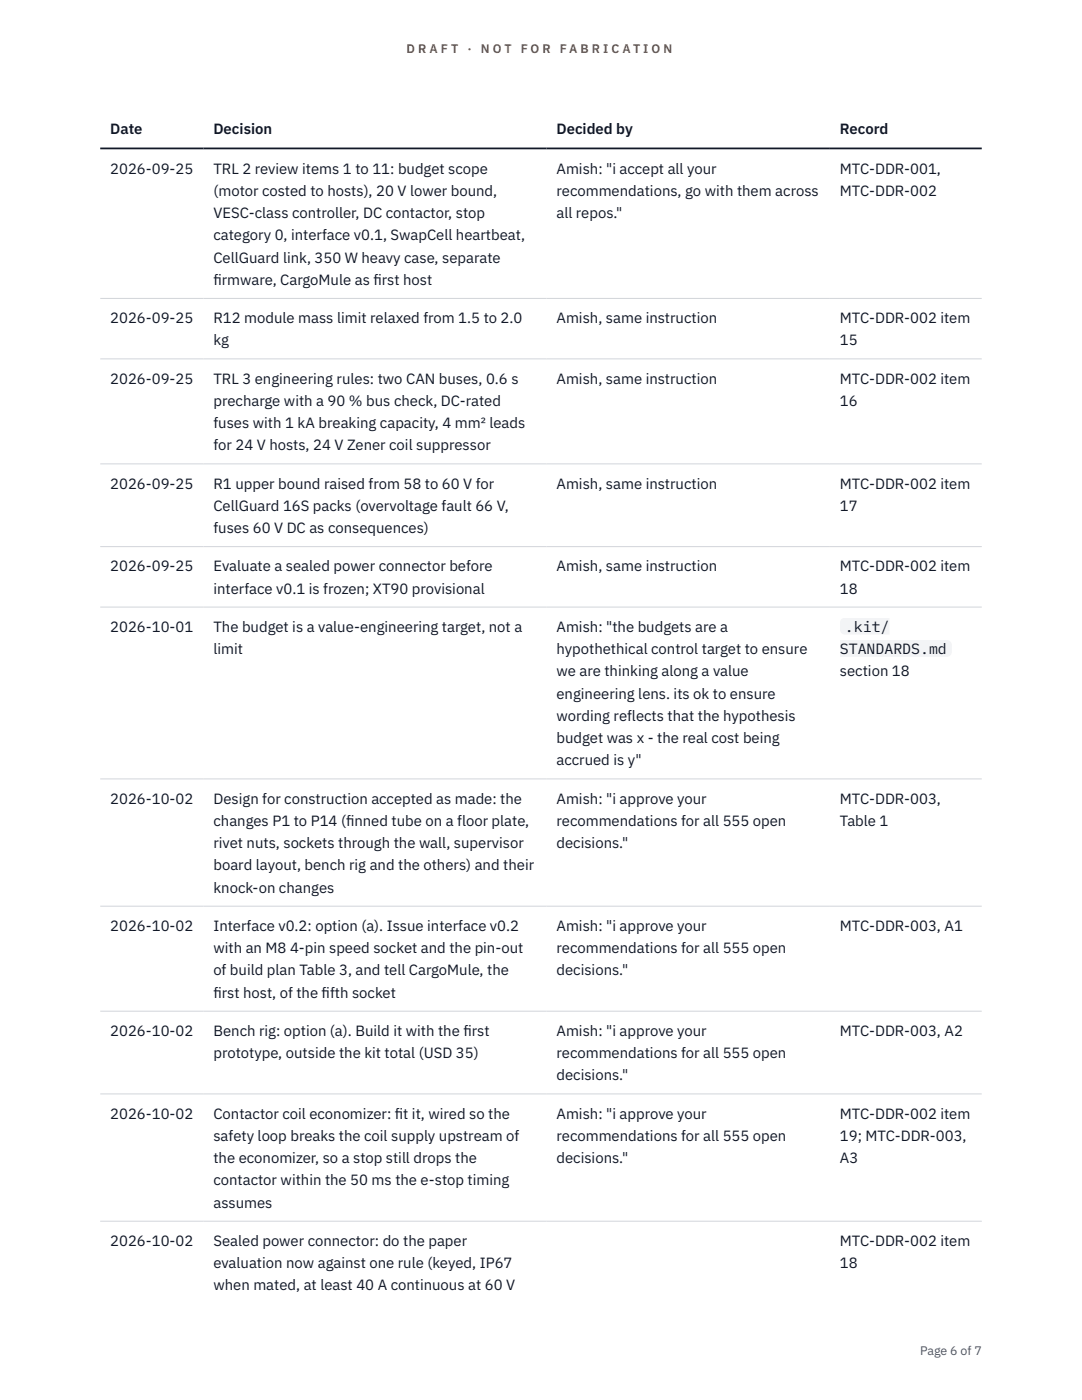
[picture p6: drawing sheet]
<svg xmlns="http://www.w3.org/2000/svg" width="216mm" height="279mm" viewBox="0 0 216 279" stroke-linecap="round" stroke-linejoin="round" font-family="sans-serif">
<defs><g id="words">
<g font-size="3" fill="#111827">
<text x="22" y="26.8">Date</text>
<text x="42.6" y="26.8">Decision</text>
<text x="111" y="26.8">Decided by</text>
<text x="167.6" y="26.8">Record</text>
<text x="22" y="34.6">2026-09-25</text>
<text x="42.6" y="34.6">TRL 2 review items 1 to 11: budget scope</text>
<text x="111" y="34.6">Amish: &quot;i accept all your</text>
<text x="167.6" y="34.6">MTC-DDR-001,</text>
<text x="42.6" y="39.1">(motor costed to hosts), 20 V lower bound,</text>
<text x="111" y="39.1">recommendations, go with them across</text>
<text x="167.6" y="39.1">MTC-DDR-002</text>
<text x="42.6" y="43.5">VESC-class controller, DC contactor, stop</text>
<text x="42.6" y="48">category 0, interface v0.1, SwapCell heartbeat,</text>
<text x="111" y="43.5">all repos.&quot;</text>
<text x="42.6" y="52.4">CellGuard link, 350 W heavy case, separate</text>
<text x="42.6" y="56.9">f</text>
<text x="42.6" y="56.9">irmware, CargoMule as f</text>
<text x="74.5" y="56.9">irst host</text>
<text x="22" y="64.5">2026-09-25</text>
<text x="42.6" y="64.5">R12 module mass limit relaxed from 1.5 to 2.0</text>
<text x="111" y="64.5">Amish, same instruction</text>
<text x="167.6" y="64.5">MTC-DDR-002 item</text>
<text x="42.6" y="68.9">kg</text>
<text x="167.6" y="68.9">15</text>
<text x="22" y="76.5">2026-09-25</text>
<text x="42.6" y="76.5">TRL 3 engineering rules: two CAN buses, 0.6 s</text>
<text x="111" y="76.5">Amish, same instruction</text>
<text x="167.6" y="76.5">MTC-DDR-002 item</text>
<text x="42.6" y="81">precharge with a 90 % bus check, DC-rated</text>
<text x="167.6" y="81">16</text>
<text x="42.6" y="85.4">fuses with 1 kA breaking capacity, 4 mm² leads</text>
<text x="42.6" y="89.9">for 24 V hosts, 24 V Zener coil suppressor</text>
<text x="22" y="97.5">2026-09-25</text>
<text x="42.6" y="97.5">R1 upper bound raised from 58 to 60 V for</text>
<text x="42.6" y="101.9">CellGuard 16S packs (overvoltage fault 66 V,</text>
<text x="111" y="97.5">Amish, same instruction</text>
<text x="167.6" y="97.5">MTC-DDR-002 item</text>
<text x="167.6" y="101.9">17</text>
<text x="42.6" y="106.4">fuses 60 V DC as consequences)</text>
<text x="22" y="114">2026-09-25</text>
<text x="42.6" y="114">Evaluate a sealed power connector before</text>
<text x="42.6" y="118.5">interface v0.1 is frozen; XT90 provisional</text>
<text x="111" y="114">Amish, same instruction</text>
<text x="167.6" y="114">MTC-DDR-002 item</text>
<text x="167.6" y="118.5">18</text>
<text x="22" y="126.1">2026-10-01</text>
<text x="42.6" y="126.1">The budget is a value-engineering target, not a</text>
<text x="42.6" y="130.5">limit</text>
<text x="111" y="126.1">Amish: &quot;the budgets are a</text>
<text x="111" y="130.5">hypothethical control target to ensure</text>
<text x="167.6" y="130.5">STANDARDS.md</text>
<text x="168.6" y="126.1">.kit/</text>
<text x="111" y="135">we are thinking along a value</text>
<text x="167.6" y="135">section 18</text>
<text x="111" y="139.4">engineering lens. its ok to ensure</text>
<text x="111" y="143.9">wording reflects that the hypothesis</text>
<text x="111" y="148.3">budget was x - the real cost being</text>
<text x="111" y="152.7">accrued is y&quot;</text>
<text x="22" y="160.4">2026-10-02</text>
<text x="42.6" y="160.4">Design for construction accepted as made: the</text>
<text x="111" y="160.4">Amish: &quot;i approve your</text>
<text x="167.6" y="160.4">MTC-DDR-003,</text>
<text x="42.6" y="164.8">changes P1 to P14 (f</text>
<text x="69" y="164.8">inned tube on a floor plate,</text>
<text x="111" y="164.8">recommendations for all 555 open</text>
<text x="167.6" y="164.8">Table 1</text>
<text x="42.6" y="169.3">rivet nuts, sockets through the wall, supervisor</text>
<text x="42.6" y="173.7">board layout, bench rig and the others) and their</text>
<text x="111" y="169.3">decisions.&quot;</text>
<text x="42.6" y="178.1">knock-on changes</text>
<text x="22" y="185.8">2026-10-02</text>
<text x="42.6" y="185.8">Interface v0.2: option (a). Issue interface v0.2</text>
<text x="111" y="185.8">Amish: &quot;i approve your</text>
<text x="167.6" y="185.8">MTC-DDR-003, A1</text>
<text x="42.6" y="190.2">with an M8 4-pin speed socket and the pin-out</text>
<text x="111" y="190.2">recommendations for all 555 open</text>
<text x="42.6" y="194.7">of build plan Table 3, and tell CargoMule, the</text>
<text x="111" y="194.7">decisions.&quot;</text>
<text x="42.6" y="199.1">f</text>
<text x="42.6" y="199.1">irst host, of the f</text>
<text x="64.2" y="199.1">ifth socket</text>
<text x="22" y="206.7">2026-10-02</text>
<text x="42.6" y="206.7">Bench rig: option (a). Build it with the f</text>
<text x="92.5" y="206.7">irst</text>
<text x="111" y="206.7">Amish: &quot;i approve your</text>
<text x="167.6" y="206.7">MTC-DDR-003, A2</text>
<text x="42.6" y="211.2">prototype, outside the kit total (USD 35)</text>
<text x="111" y="211.2">recommendations for all 555 open</text>
<text x="111" y="215.6">decisions.&quot;</text>
<text x="22" y="223.2">2026-10-02</text>
<text x="42.6" y="223.2">Contactor coil economizer: f</text>
<text x="42.6" y="227.7">safety loop breaks the coil supply upstream of</text>
<text x="78.8" y="223.2">it it, wired so the</text>
<text x="111" y="223.2">Amish: &quot;i approve your</text>
<text x="111" y="227.7">recommendations for all 555 open</text>
<text x="167.6" y="223.2">MTC-DDR-002 item</text>
<text x="167.6" y="227.7">19; MTC-DDR-003,</text>
<text x="42.6" y="232.1">the economizer, so a stop still drops the</text>
<text x="111" y="232.1">decisions.&quot;</text>
<text x="167.6" y="232.1">A3</text>
<text x="42.6" y="236.6">contactor within the 50 ms the e-stop timing</text>
<text x="42.6" y="241">assumes</text>
<text x="22" y="248.6">2026-10-02</text>
<text x="42.6" y="248.6">Sealed power connector: do the paper</text>
<text x="167.6" y="248.6">MTC-DDR-002 item</text>
<text x="42.6" y="253.1">evaluation now against one rule (keyed, IP67</text>
<text x="42.6" y="257.5">when mated, at least 40 A continuous at 60 V</text>
<text x="167.6" y="253.1">18</text>
</g>
<g font-size="2.5" fill="#b45309">
<text x="81.1" y="10.5">D R A F T</text>
<text x="93.3" y="10.5">·</text>
<text x="95.9" y="10.5">N O T</text>
<text x="103.9" y="10.5">F O R</text>
<text x="111.7" y="10.5">F A B R I C A T I O N</text>
</g>
<text font-size="2.5" fill="#4b5563" x="183.6" y="270.3">Page 6 of 7</text>
</g></defs>
<path d="M20 59.6h175.9M20 71.6h175.9M20 92.6h175.9M20 109.1h175.9M20 121.2h175.9M20 155.4h175.9M20 180.8h175.9M20 201.8h175.9M20 218.3h175.9M20 243.7h175.9" fill="none" stroke="#d1d5db" stroke-width=".2"/>
<path d="M20 29.6h175.9" fill="none" stroke="#111827" stroke-width=".35"/>
<g fill="#f3f4f6">
<path d="M167.6 123.3h9.9v3.3h-9.9z"/>
<path d="M167.6 127.7h22.3v3.4h-22.3z"/>
</g>
<use href="#words"/>
</svg>
